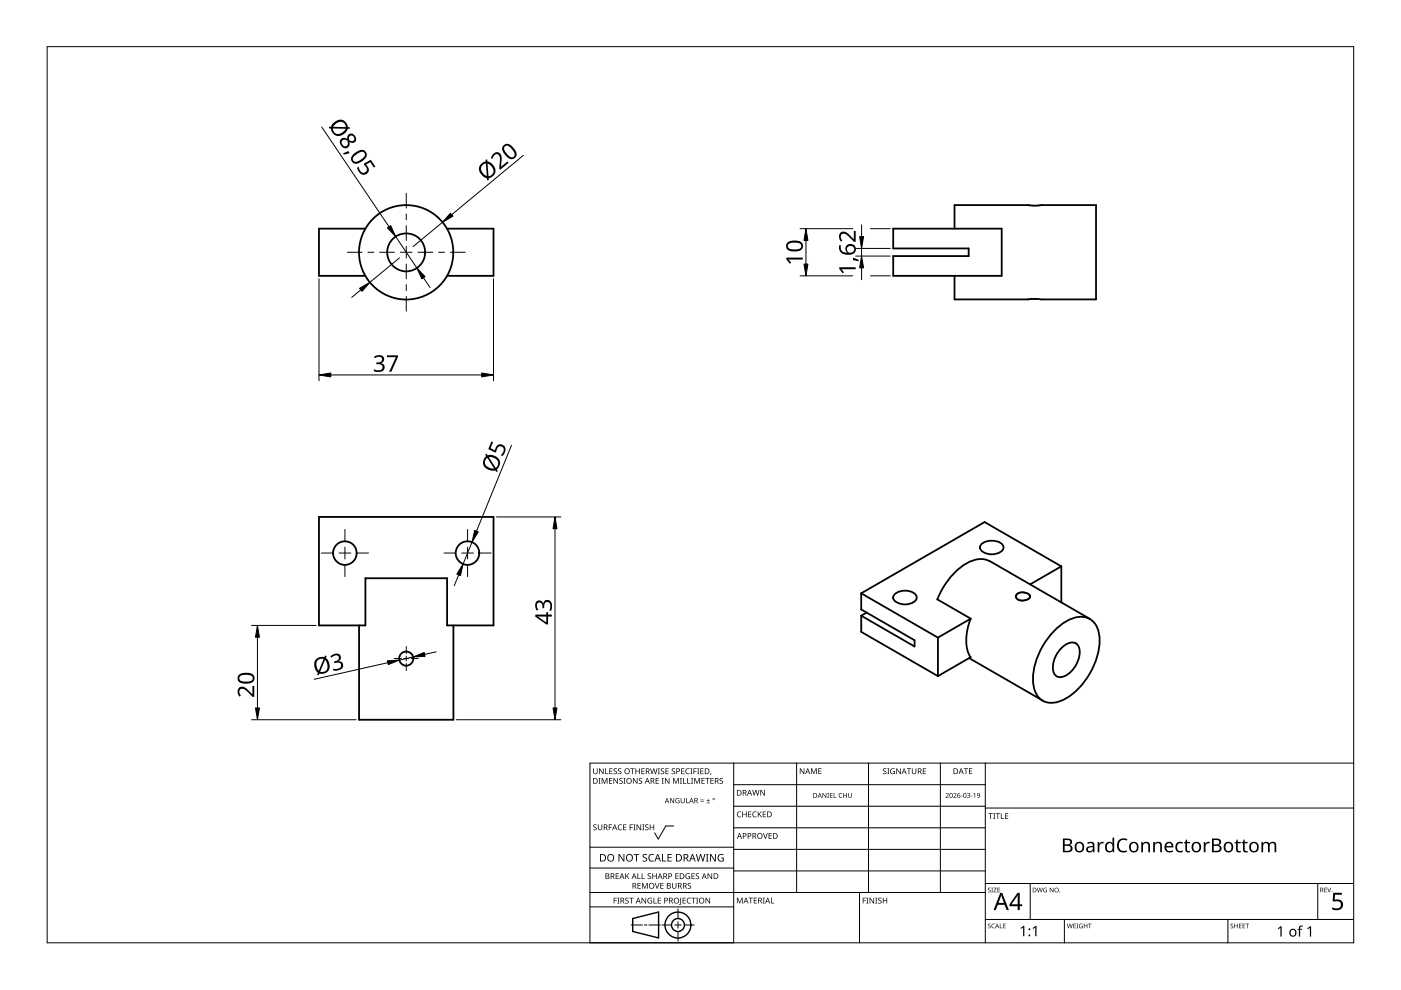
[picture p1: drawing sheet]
<svg xmlns="http://www.w3.org/2000/svg" width="297mm" height="210mm" viewBox="0 0 297 210" stroke-linecap="round" stroke-linejoin="round" font-family="sans-serif">
<g fill="none" stroke="#000" stroke-width=".38">
<path d="M77.5 48.5h-9.9v10h9.9M94.8 48.5h9.8v10h-9.8M189.4 48.5h23v10h-23v-4.2h16v-1.6h-16zM202.4 58.5v5l17.3-.1M202.4 48.5v-5l17 .1 13-.1v20h-11.5M219.7 63.4l1.2 .1M67.6 109.6h37v23h-9.8v-10h-17.3v10h-9.9zM208.1 115.3a3.7 3.7 0 0 1 4.3 0 1.19 1.19 0 0 1 .2 1.3 1.19 1.19 0 0 1-1.1 .7 3.3 3.3 0 0 1-3.6-.8l-.1-.4zM96.1 132.6v20h-20v-20M182.6 125.8l16.3 9.4M182.6 125.8v3.4l11.3 6.5v1.4l-11.3-6.6M182.6 130.5v3.5l16.3 9.4"/>
<path d="M183.7 129.9l-1.1 .6M189.7 126a3.4 3.4 0 0 1 4.6 .3 1.24 1.24 0 0 1-1.2 1.6 3.3 3.3 0 0 1-3.6-.8l-.1-.4zM198.7 127.1a15.5 15.5 0 0 1 7.1-8.1 4.6 4.6 0 0 1 4 0l21.3 12.2M198.7 127.1l7.1 4.1-6.9 4M198.9 135.2v8.2M205.5 139.5l15.6 9M205.8 131.2a9.6 9.6 0 0 0 0 8.2M205.8 139.3l-6.9 4.1M215.6 126a1.87 1.87 0 0 1 2.8 .5 1.84 1.84 0 0 1-3 .1zM223.4 133.9a8.6 8.6 0 0 1 6.2-3.1 4 4 0 0 1 3.5 4 15.1 15.1 0 0 1-7.9 13.7 4 4 0 0 1-6.1-3.5 15 15 0 0 1 4.3-11.1zM225 137.5a2.72 2.72 0 0 1 3.1-1.1 2.71 2.71 0 0 1 .6 3.2 5.4 5.4 0 0 1-3.7 4 1.67 1.67 0 0 1-1.8-2.1 6.2 6.2 0 0 1 1.8-4zM225 120.1v7.6"/>
<path d="M225 120.1l-16.2-9.4-26.2 15.1M225 120.1l-6.6 3.8"/>
<circle cx="86.1" cy="53.5" r="10"/>
<circle cx="86.1" cy="53.5" r="4"/>
<circle cx="73.1" cy="117.3" r="2.49"/>
<circle cx="99.1" cy="117.3" r="2.49"/>
<circle cx="86.1" cy="139.6" r="1.5"/>
</g>
<path d="M10 9.9h277v190h-277z" fill="none" stroke="#000" stroke-width=".21"/>
<g fill="none" stroke="#000" stroke-width=".21">
<path d="M125.1 179.6h30.5M142.8 175.1h-1.6l-1.6 2.8-.8-1.3M155.6 166.4h53.3M155.6 161.8v38.1h-30.5v-38.1h161.9M168.9 161.8v27.4M184.1 161.8v27.4M199.4 161.8v27.4M208.9 170.9h-53.3M208.9 175.5h-53.3M208.9 161.8v38.1M287 171.3h-78.1M125.1 192.3h30.5"/>
<path d="M125.1 189.2h83.8M133.8 196.1h2.4M136.6 196.1h.6M140 196.1h-2.4M140.3 196.1h2.1M143.1 196.1h1.3M143.7 195.4v1.4M143.7 197.5v2M143.7 192.7v2M147.2 196.1h-2.1M155.6 180.1h53.3M155.6 184h-30.5"/>
<path d="M182.2 189.2v10.7M208.9 184.7h-53.3M218.4 187.3v7.6M225.7 194.9v5M260.3 194.9v5M279.4 187.3v7.6M287 194.9h-78.1M287 187.3h-78.1"/>
</g>
<g fill="#000">
<path d="M125.8 174.9l.5-.1h.2l-.1 .2a.25 .25 0 0 0-.3-.1 .25 .25 0 0 0 0 .4 .42 .42 0 0 1 .4 .5 .42 .42 0 0 1-.7 .2v-.1a.27 .27 0 0 0 .5 0 .27 .27 0 0 0-.1-.4l-.4-.2zM125.8 162.9h.1v.8a.32 .32 0 0 0 .3 .3 .32 .32 0 0 0 .3-.3v-.8h.2v.8a.47 .47 0 0 1-.5 .4 .47 .47 0 0 1-.4-.4zM126.9 165h.4l-.1 .1v1l.1 .1h-.4l.1-.1v-1zM126.8 174.8h.1v.8a.32 .32 0 0 0 .3 .3 .32 .32 0 0 0 .3-.3v-.8h.2v.8a.47 .47 0 0 1-.5 .4 .47 .47 0 0 1-.4-.4zM127 162.9h.2l.6 1v-1h.2v1.2h-.2l-.7-1 .1 1h-.2zM127.6 165h.2l.4 1 .4-1h.2v1.2h-.2v-1.1l-.4 1.1h-.1l-.4-1.1v1.1h-.1zM128.3 162.9h.2v1.1h.5v.1h-.7zM129.1 174.8h.7v.1h-.6v.5h.5v.1h-.5v.5h-.1zM129.1 165h.7v.1h-.5v.4h.5v.1h-.5v.4h.5v.2h-.7zM129.2 162.9h.7v.1h-.5v.4h.4v.2h-.4v.4h.5v.1h-.7zM130.1 163l.5-.1 .2 .1v.1a.25 .25 0 0 0-.4-.1 .25 .25 0 0 0 0 .4 .42 .42 0 0 1 .4 .5 .42 .42 0 0 1-.7 .2v-.1a.27 .27 0 0 0 .5 0 .27 .27 0 0 0-.1-.4l-.4-.2zM130.1 165h.1l.7 1v-1h.1v1.2h-.2l-.6-1v1h-.1z"/>
<path d="M131.1 175l.5-.2 .3 .1-.1 .1a.49 .49 0 0 0-.7 .4 .49 .49 0 0 0 .8 .4 .57 .57 0 0 1-.8 0 .57 .57 0 0 1 0-.8zM131.1 163l.4-.1 .2 .1v.1a.25 .25 0 0 0-.4-.1 .25 .25 0 0 0 0 .4 .42 .42 0 0 1 .4 .5 .42 .42 0 0 1-.6 .2v-.1a.27 .27 0 0 0 .4 0 .27 .27 0 0 0-.1-.4l-.3-.2zM131.4 165.1l.4-.2 .2 .1v.1a.25 .25 0 0 0-.4-.1 .25 .25 0 0 0 0 .4l.4 .2v.4l-.4 .2-.3-.1 .1-.1a.27 .27 0 0 0 .4 .1 .27 .27 0 0 0-.1-.4l-.4-.3zM132.2 165h.4l-.1 .1v1l.1 .1h-.4l.1-.1v-1zM132.1 174.8h.7v.1h-.5v.4h.5v.1h-.5v.5h.5v.1h-.7zM133.5 174.8h.7v.1h-.5v.5h.5v.1h-.5v.5h-.2zM133.6 162.9h.9v.1h-.3v1.1h-.2v-1.1h-.4zM134.3 174.8h.4l-.1 .1v1l.1 .1h-.4l.1-.1v-1zM134.2 165h.2l.6 1v-1h.2v1.2h-.2l-.7-1v1h-.1zM134.7 162.9h.2v.5h.6v-.5h.2v1.2h-.2v-.5h-.6v.5h-.2zM135 174.8h.1l.7 1v-1h.1v1.2h-.2l-.6-1v1h-.1zM135.5 165.1l.4-.2 .2 .1v.1a.25 .25 0 0 0-.4-.1 .25 .25 0 0 0 0 .4l.4 .2v.4l-.4 .2-.3-.1 .1-.1a.27 .27 0 0 0 .4 .1 .27 .27 0 0 0-.1-.4l-.3-.3z"/>
<path d="M136.2 174.8h.4l-.1 .1v1l.1 .1h-.4l.1-.1v-1zM136 162.9h.7v.1h-.6v.4h.5v.2h-.5v.4h.6v.1h-.7zM136.8 174.9l.4-.1h.3l-.1 .2a.25 .25 0 0 0-.3-.1 .25 .25 0 0 0 0 .4 .42 .42 0 0 1 .4 .5 .42 .42 0 0 1-.7 .2v-.1a.27 .27 0 0 0 .5 0 .27 .27 0 0 0-.1-.4l-.4-.2zM137.8 174.8h.1v.5h.6v-.5h.2v1.2h-.2v-.6h-.6v.6h-.1zM137.8 162.9h.2l.3 1 .2-1h.2l.3 1 .2-1h.2l-.3 1.2h-.2l-.3-1-.3 1h-.1zM139 165h.7v.1h-.5v.4h.5v.1h-.5v.4h.5v.2h-.7zM139.5 162.9h.4l-.1 .1v1l.1 .1h-.4l.1-.1v-1zM140.3 165h.4l-.1 .1v1l.1 .1h-.4l.1-.1v-1zM140.1 163l.5-.1 .2 .1v.1a.25 .25 0 0 0-.4-.1 .25 .25 0 0 0 0 .4 .42 .42 0 0 1 .4 .5 .42 .42 0 0 1-.7 .2l.1-.1a.27 .27 0 0 0 .4 0 .27 .27 0 0 0-.1-.4l-.4-.2zM141.1 162.9h.7v.1h-.6v.4h.5v.2h-.5v.4h.6v.1h-.7zM141 165h.1l.7 1v-1h.1v1.2h-.1l-.7-1v1h-.1zM142.1 169.2h.1l.6 .9v-.9h.1v1.1h-.1l-.6-.9v.9h-.1z"/>
<path d="M142.5 163l.4-.1 .2 .1v.1a.25 .25 0 0 0-.4-.1 .25 .25 0 0 0 0 .4 .42 .42 0 0 1 .4 .5 .42 .42 0 0 1-.6 .2v-.1a.27 .27 0 0 0 .4 0 .27 .27 0 0 0-.1-.4l-.4-.2zM142.7 165h.2l.4 1 .4-1h.2v1.2h-.1v-1.1l-.4 1.1h-.2l-.4-1.1v1.1h-.1zM143.3 169.3l.5-.1 .3 .1-.1 .1a.45 .45 0 0 0-.7 .3 .45 .45 0 0 0 .6 .5v-.4h-.2v-.1h.4v.6a.6 .6 0 0 1-.8-.2 .6 .6 0 0 1 0-.8zM144.2 165h.4l-.2 .1v1l.2 .1h-.4l.1-.1v-1zM144.8 165h.2v1h.5v.2h-.7zM144.4 162.9h.7v.1h-.5v.4h.5v.2h-.5v.4h.5v.1h-.7zM144.3 169.2h.2v.7a.28 .28 0 0 0 .2 .3 .28 .28 0 0 0 .3-.3v-.7h.2v.7a.42 .42 0 0 1-.5 .4 .42 .42 0 0 1-.4-.4zM145.5 169.2h.1v1h.5v.1h-.6zM145.7 165h.2v1h.5v.2h-.7zM145.5 163.1l.3-.2 .4 .1v.1l-.3-.1a.49 .49 0 0 0-.4 .7 .49 .49 0 0 0 .7 .3 .57 .57 0 0 1-.8-.1 .57 .57 0 0 1 0-.8zM146.4 162.9h.4l-.1 .1v1l.1 .1h-.4l.1-.1v-1zM146.5 165h.5l-.2 .1v1l.2 .1h-.5l.2-.1v-1z"/>
<path d="M147 162.9h.7v.1h-.5v.5h.5v.1h-.5v.5h-.2zM147.2 165h.2l.4 1 .4-1h.2v1.2h-.2l.1-1.1-.5 1.1h-.1l-.4-1.1v1.1h-.1zM147.8 162.9h.5l-.2 .1v1l.2 .1h-.5l.2-.1v-1zM148.5 169.9h.7v.1h-.7zM148.5 169.5h.7v.2h-.7zM148.5 162.9h.7v.1h-.6v.4h.5v.2h-.5v.4h.6v.1h-.7zM148.7 165h.7v.1h-.5v.4h.5v.1h-.5v.4h.5v.2h-.7zM149.8 170.2h.7v.1h-.7zM149.5 165h.9v.1h-.3v1.1h-.2v-1.1h-.4zM150.1 169.4l.1 .3h.3l-.3 .1v.3l-.1-.3h-.3l.3-.1zM150.7 163.9h.1l-.2 .4zM150.6 165h.7v.1h-.5v.4h.5v.1h-.5v.4h.5v.2h-.7z"/>
<path d="M152.6 165.1l.4-.2 .3 .1-.1 .1a.25 .25 0 0 0-.4-.1 .25 .25 0 0 0 0 .4l.4 .2 .1 .4-.4 .2-.4-.1 .1-.1a.27 .27 0 0 0 .5 .1 .27 .27 0 0 0-.1-.4l-.4-.3zM156.4 172.2l.4-.2 .4 .1-.1 .1a.49 .49 0 0 0-.7 .5 .49 .49 0 0 0 .7 .4 .57 .57 0 0 1-.8 0 .57 .57 0 0 1 0-.8zM157.4 172.1h.1v.5h.7v-.5h.1v1.2h-.1v-.6h-.7v.6h-.1zM158.6 172.1h.7v.1h-.5v.4h.5v.1h-.5v.4h.5v.2h-.7zM159.7 172.2l.3-.2 .4 .1v.1h-.3a.49 .49 0 0 0-.4 .6 .49 .49 0 0 0 .7 .3 .57 .57 0 0 1-.8 0 .57 .57 0 0 1 0-.8zM159.5 167.5h.1l.3 1 .3-1h.1l.3 1 .3-1h.1l-.3 1.2h-.2l-.3-1.1-.2 1.1h-.2zM160.7 172.1h.1v.6l.5-.6h.2l-.5 .5 .5 .7h-.1l-.5-.6-.1 .6h-.1zM161.8 176.6h.1l.4 1.1 .3-1.1h.2l-.4 1.2h-.2zM161.2 167.5h.2l.6 1v-1h.2v1.2h-.2l-.7-1v1h-.1zM161.7 172.1h.7v.1h-.5v.4h.5v.1h-.5v.4h.5v.2h-.7zM163 176.6h.6v.2h-.5v.3h.5v.2h-.5v.4h.5v.1h-.6zM169.6 162.9h.2l.6 1v-1h.1v1.2h-.1l-.7-1v1h-.1z"/>
<path d="M172 162.9h.2l.4 1 .3-1h.3v1.2h-.2v-1l-.4 1h-.1l-.4-1.1v1.1h-.1zM173.5 162.9h.7v.1h-.5v.4h.4v.1h-.4v.5h.5v.1h-.7zM174.4 168.1h.1l.6 .9v-.9h.1v1.1h-.2l-.5-.9v.9h-.1zM175.4 168.1h.4l-.2 .1 .2 1h-.4l.1-.1zM176 168.1h.5v.2h-.4v.3h.4v.1h-.4v.4h.4v.1h-.5zM176.8 168.1h.1v1h.4v.1h-.5zM178 168.3l.3-.2 .3 .1-.1 .1a.41 .41 0 0 0-.6 .4 .41 .41 0 0 0 .7 .3 .48 .48 0 0 1-.7 0 .48 .48 0 0 1 .1-.7zM178.8 168.1h.1v.5h.5v-.5h.2v1.1h-.2v-.5h-.5v.5h-.1zM179.8 168.1h.2v.7a.26 .26 0 0 0 .2 .3 .26 .26 0 0 0 .3-.3v-.7h.1v.7a.39 .39 0 0 1-.4 .4 .39 .39 0 0 1-.4-.4zM187.3 163l.4-.1 .2 .1v.1a.25 .25 0 0 0-.4-.1 .25 .25 0 0 0 0 .4 .42 .42 0 0 1 .4 .5 .42 .42 0 0 1-.6 .2v-.1a.27 .27 0 0 0 .4 0 .27 .27 0 0 0-.1-.4l-.3-.2zM188.1 162.9h.5l-.2 .1v1l.2 .1h-.5l.2-.1v-1zM188.9 163.1l.5-.2 .3 .1v.1a.5 .5 0 0 0-.8 .4 .5 .5 0 0 0 .7 .5v-.4h-.3v-.1h.4v.6a.66 .66 0 0 1-.8-.1 .66 .66 0 0 1 0-.9z"/>
<path d="M190 162.9h.2l.7 1-.1-1h.2v1.2h-.2l-.6-1v1h-.2zM192.3 162.9h.9v.1h-.4v1.1h-.2v-1.1h-.3zM193.3 162.9h.2v.8a.32 .32 0 0 0 .3 .3 .32 .32 0 0 0 .3-.3v-.8h.2v.8a.47 .47 0 0 1-.5 .4 .47 .47 0 0 1-.5-.4zM195.7 162.9h.6v.1h-.5v.4h.5v.2h-.5v.4h.5v.1h-.6zM200.5 168.3a.37 .37 0 0 1 .6 0 .37 .37 0 0 1-.2 .5l-.3 .3h.6v.1h-.7l.3-.4a.27 .27 0 0 0 .2-.4 .27 .27 0 0 0-.4-.1zM202.1 168.3a.37 .37 0 0 1 .6 0 .37 .37 0 0 1-.2 .5l-.2 .3h.5v.1h-.7l.3-.4a.27 .27 0 0 0 .3-.4 .27 .27 0 0 0-.5-.1zM203.7 168.7h.4v.1h-.4zM204.4 162.9h.9v.1h-.4v1.1h-.2v-1.1h-.3zM205 168.2l.5-.1 .2 .3a.23 .23 0 0 0-.2 .2 .23 .23 0 0 0 .2 .2l-.2 .4h-.4l-.1-.2a.26 .26 0 0 0 .4 .1 .26 .26 0 0 0 .1-.4l-.3-.1a.23 .23 0 0 0 .3-.1 .23 .23 0 0 0-.1-.3 .23 .23 0 0 0-.3 .1zM205.8 168.7h.4v.1h-.4zM205.4 162.9h.7v.1h-.5v.4h.5v.1h-.5v.5h.5v.1h-.7zM206.4 168.4l.4-.3v1.1h-.2v-.9z"/>
<path d="M209.6 172.4h.9v.2h-.4v1h-.1v-1h-.4zM210.6 172.4h.4l-.1 .1v1l.1 .1h-.4l.1-.1v-1zM211.1 172.4h.9v.2h-.4v1h-.1v-1h-.4zM212.2 172.4h.2v1.1h.5v.1h-.7zM213.1 172.4h.7v.2h-.6v.3h.5v.2h-.5v.4h.6v.1h-.7zM232.7 178.5h.3l.1 .4 .4-.4h.5v.3l-.5 .1-.3 .3-.1 1.5h-.4zM237.2 178.2a1.63 1.63 0 0 1 1.8-.3l-.1 .3a1.14 1.14 0 0 0-1.4 .2 1.14 1.14 0 0 0-.2 1.3 1.11 1.11 0 0 0 1.6 .6v.3a1.52 1.52 0 0 1-1.9-.5 1.52 1.52 0 0 1 .2-1.9zM255.2 178.5h.3l.1 .4 .4-.4h.5v.3l-.5 .1-.3 .3-.1 1.5h-.4zM130.1 190.3h.7v.2h-.5v.4h.4v.1h-.4v.6h-.2zM130.5 185.2h.7v.1h-.5v.4h.5v.1h-.5v.4h.5v.2h-.7zM130.9 190.3h.4l-.1 .2v.9l.1 .2h-.4l.1-.2v-.9zM131.1 181.1h.3l.8 1.3v-1.3h.2v1.6h-.3l-.8-1.4v1.4h-.2z"/>
<path d="M132.6 190.5l.4-.2 .3 .1-.1 .1a.25 .25 0 0 0-.4-.1 .25 .25 0 0 0 0 .4 .4 .4 0 0 1 .5 .3 .4 .4 0 0 1-.3 .5 .4 .4 0 0 1-.5-.2h.1a.27 .27 0 0 0 .5 .1 .27 .27 0 0 0-.1-.5l-.4-.2zM132.6 185.2h.1v.6l.6-.6h.1l-.4 .5 .5 .7h-.2l-.5-.6-.1 .6h-.1zM133.4 190.3h.9v.2h-.4v1.1h-.1v-1.1h-.4zM134.3 181.1h1.2v.2h-.5v1.4h-.2v-1.4h-.5zM135.2 185.2h.1v1h.5v.2h-.6zM135.2 187.2h.6v.1h-.5v.4h.5v.2h-.5v.4h.5v.1h-.6zM136 185.2h.2v1h.5v.2h-.7zM136.1 187.2h.2l.4 1 .4-1h.2v1.2h-.1v-1l-.4 1h-.2l-.4-1 .1 1h-.2zM136 190.3h.2l.7 1.1-.1-1.1h.2v1.3h-.2l-.6-1v1h-.2zM136.3 181.2l.4-.1h.5l-.2 .2a.33 .33 0 0 0-.5 .1 .33 .33 0 0 0 .4 .4 .49 .49 0 0 1 .3 .7 .49 .49 0 0 1-.8 .2l-.2-.1v-.2l.3 .1a.35 .35 0 0 0 .5-.2 .35 .35 0 0 0-.4-.4l-.3-.3zM137.4 190.5l.6-.2 .3 .1-.1 .1a.5 .5 0 0 0-.8 .4 .5 .5 0 0 0 .7 .5v-.3h-.3v-.2h.5v.6a.66 .66 0 0 1-.9-.1 .66 .66 0 0 1 0-.9zM137.4 185.3l.4-.2 .2 .1v.1a.25 .25 0 0 0-.4-.1 .25 .25 0 0 0 0 .4 .42 .42 0 0 1 .4 .6 .42 .42 0 0 1-.6 .2v-.2a.27 .27 0 0 0 .4 .1 .27 .27 0 0 0-.1-.4l-.3-.3z"/>
<path d="M137.7 181.3l.4-.2h.6l-.1 .2-.4-.1a.64 .64 0 0 0-.5 .9 .64 .64 0 0 0 .9 .3v.2a.83 .83 0 0 1-1-.3 .83 .83 0 0 1 .1-1zM138.6 190.3h.1v1.1h.5v.2h-.6zM138.8 187.2h.2l.3 1.1 .4-1.1h.1l-.4 1.2h-.1zM138.3 185.2h.2v.5h.6v-.5h.1v1.2h-.1v-.6h-.6v.6h-.2zM139.5 190.3h.6v.2h-.5v.4h.5v.1h-.5v.4h.5v.2h-.6zM140.4 181.1h.2v1.4h.7v.2h-.9zM140 187.2h.7v.1h-.5v.4h.5v.2h-.5v.4h.5v.1h-.7zM141.5 181.1h.9v.2h-.7v.4h.7v.2h-.7v.6h.7v.2h-.9zM142.5 187.2h.1v.8a.32 .32 0 0 0 .4 .3 .32 .32 0 0 0 .3-.3v-.8h.1v.8a.47 .47 0 0 1-.4 .4 .47 .47 0 0 1-.5-.4zM143.2 185.2h.7v.1h-.6v.4h.5v.1h-.5v.4h.6v.2h-.7zM144.2 190.3h.2v1.3l-.1 .2-.3 .1v-.2l.2-.1zM144.7 190.3h.7v.2h-.5v.4h.5v.1h-.5v.4h.5v.2h-.7z"/>
<path d="M145.5 185.3l.4-.2 .4 .1-.1 .1a.5 .5 0 0 0-.7 .4 .5 .5 0 0 0 .7 .5v-.3h-.3v-.2h.4v.6a.66 .66 0 0 1-.9-.1 .66 .66 0 0 1 .1-.9zM145.8 190.5l.3-.2 .4 .1v.1h-.3a.49 .49 0 0 0-.4 .6 .49 .49 0 0 0 .7 .3 .57 .57 0 0 1-.8 0 .57 .57 0 0 1 0-.8zM145.9 187.3l.4-.1 .2 .1v.1a.25 .25 0 0 0-.4-.1 .25 .25 0 0 0 0 .4l.4 .2v.3l-.4 .2h-.3l.1-.1a.27 .27 0 0 0 .4 0 .27 .27 0 0 0-.1-.4l-.4-.2zM146.6 190.3h.9v.2h-.4v1.1h-.1v-1.1h-.4zM146.6 185.2h.7v.1h-.5v.4h.5v.1h-.5v.4h.5v.2h-.7zM147.6 190.3h.4l-.1 .2v.9l.1 .2h-.4l.1-.2v-.9zM147.6 185.3l.4-.2 .2 .1v.1a.25 .25 0 0 0-.4-.1 .25 .25 0 0 0 0 .4 .42 .42 0 0 1 .4 .6 .42 .42 0 0 1-.7 .2l.1-.2a.27 .27 0 0 0 .4 .1 .27 .27 0 0 0-.1-.4l-.4-.3zM147.5 181.1h.2l.4 1.3 .3-1.3h.2l.4 1.3 .3-1.3h.2l-.4 1.6h-.2l-.4-1.4-.3 1.4h-.2zM149.7 181.1h.5l-.2 .1v1.3l.2 .2h-.5l.1-.2v-1.3zM149.6 190.3h.2l.6 1.1v-1.1h.2v1.3h-.2l-.7-1v1h-.1zM150 185.2h.2l.6 1v-1h.2v1.2h-.2l-.6-1v1h-.2zM150.5 181.1h.3l.8 1.3v-1.3h.2v1.6h-.2l-.9-1.4v1.4h-.2z"/>
<path d="M152.4 181.3l.7-.2h.3l-.1 .2a.65 .65 0 0 0-1 .5 .65 .65 0 0 0 .9 .7v-.5h-.3v-.2h.5v.8a.86 .86 0 0 1-1.1-.2 .86 .86 0 0 1 .1-1.1zM156.2 190.3h.3l.3 1 .4-1h.3v1.2h-.2v-1l-.4 1h-.1l-.4-1v1h-.2zM158.7 190.3h.9v.2h-.3v1h-.2v-1h-.4zM159.8 190.3h.7v.2h-.5v.3h.5v.2h-.5v.4h.5v.1h-.7zM161.7 190.3h.5l-.2 .2v.9l.2 .1h-.5l.2-.1v-.9zM163.5 190.3h.1v1.1h.6v.1h-.7zM182.9 190.3h.7v.2h-.5v.4h.5v.1h-.5v.6h-.2zM183.7 190.3h.4l-.1 .2v.9l.1 .2h-.4l.1-.2v-.9zM184.4 190.3h.1l.7 1v-1h.1v1.3h-.1l-.7-1v1h-.1zM185.6 190.3h.4l-.1 .2v.9l.1 .2h-.4l.1-.2v-.9zM186.2 190.5l.5-.2 .2 .1v.1a.25 .25 0 0 0-.4-.1 .25 .25 0 0 0 0 .4l.4 .2v.4l-.4 .2-.3-.1v-.1a.27 .27 0 0 0 .5 .1 .27 .27 0 0 0-.1-.5l-.4-.2zM187.2 190.3h.1v.6h.6v-.6h.2v1.3h-.2v-.6h-.6v.6h-.1z"/>
<path d="M209.5 188.3l.3-.1 .2 .2a.24 .24 0 0 0-.3-.1 .24 .24 0 0 0-.1 .3 .24 .24 0 0 0 .3 .1l.2 .2-.1 .2-.4 .1-.2-.2a.23 .23 0 0 0 .4 .2 .23 .23 0 0 0 0-.4l-.3-.2zM209.5 195.9l.3-.1 .2 .2a.24 .24 0 0 0-.3-.1 .24 .24 0 0 0-.1 .3 .24 .24 0 0 0 .3 .1 .31 .31 0 0 1 0 .5 .31 .31 0 0 1-.5-.1 .23 .23 0 0 0 .4 .1 .23 .23 0 0 0 0-.4l-.3-.2zM210.2 188.2h.3l-.1 .1 .1 .9h-.3l.1-.1zM210.3 196l.4-.2 .2 .1v.1a.39 .39 0 0 0-.6 .3 .39 .39 0 0 0 .6 .4 .46 .46 0 0 1-.7-.1 .46 .46 0 0 1 .1-.6zM210.7 188.2h.6l-.5 .9h.5v.1h-.7l.5-.9h-.4zM212 195.8h.1v.9l.4 .1h-.5zM211.5 188.2h.5l-.4 .1v.3h.4l-.4 .1v.4l.4 .1h-.5zM212.7 195.8h.5l-.4 .1v.3h.4l-.4 .2v.3l.4 .1h-.5zM216.4 196.8l.6-.5h.2v2.2h-.3v-1.9l-.4 .4zM218.9 196.8l.6-.5h.3v2.2h-.3v-1.9l-.4 .4zM219.8 188.2h.2l.2 .8 .2-.8h.1l.3 .8 .2-.8h.1l-.3 1h-.1l-.2-.8-.3 .8h-.1zM221.3 188.3h.7h-.1a.4 .4 0 0 0-.6 .4 .4 .4 0 0 0 .6 .4v-.3l-.2-.1h.3v.5a.53 .53 0 0 1-.7-.2 .53 .53 0 0 1 0-.7z"/>
<path d="M222.6 188.2h.1l.5 .8v-.8h.1v1h-.1l-.5-.8v.8h-.1zM226.2 195.8h.1l.2 .9 .3-.9h.1l.2 .9 .2-.9h.1l-.2 1h-.1l-.3-.8-.2 .8h-.1zM227.6 195.8h.5l-.4 .1v.3h.4l-.4 .2v.3l.4 .1h-.5zM228.3 195.8h.3l-.1 .1 .1 .9h-.3l.1-.1zM228.9 196l.7-.1-.2 .1a.4 .4 0 0 0-.5 .3 .4 .4 0 0 0 .5 .4v-.3l-.2-.1h.4v.5a.53 .53 0 0 1-.7-.1 .53 .53 0 0 1 0-.7zM229.8 195.8h.1v.4h.5v-.4h.1v1h-.1v-.4h-.5v.4h-.1zM230.7 195.8h.7l-.3 .1v.9h-.1v-.9zM242 178.5h.3v.3a.83 .83 0 0 1 .9-.3 .83 .83 0 0 1 .6 .8v1.4h-.3v-1.4a.59 .59 0 0 0-.8-.5 .59 .59 0 0 0-.4 .8v1.1h-.3zM244.5 178.5h.3v.3a.83 .83 0 0 1 1-.3 .83 .83 0 0 1 .5 .8v1.4h-.3v-1.4a.59 .59 0 0 0-.7-.5 .59 .59 0 0 0-.4 .8v1.1h-.4zM249.5 178.8l.5-.3 .8 .1-.1 .3-.1-.1a.79 .79 0 0 0-1 .9 .79 .79 0 0 0 1.2 .6v.3a1.12 1.12 0 0 1-1.4-.2 1.12 1.12 0 0 1-.1-1.5zM251.5 178h.2v.5h.6v.3h-.6v1.3l.2 .3h.4v.3a.67 .67 0 0 1-1-.6v-1.3h-.3v-.2l.3-.1zM260.9 195.9l.4-.1 .1 .2a.24 .24 0 0 0-.3-.1 .24 .24 0 0 0-.1 .3 .24 .24 0 0 0 .4 .1 .31 .31 0 0 1 0 .5 .31 .31 0 0 1-.5-.1 .23 .23 0 0 0 .3 .1 .23 .23 0 0 0 .1-.4l-.4-.2z"/>
<path d="M261.7 195.8h.1v.4h.5v-.4h.1v1h-.1v-.4h-.5v.4h-.1zM262.2 178h.2v.5h.7v.3h-.7v1.3l.2 .3h.5v.3a.67 .67 0 0 1-1-.6v-1.3h-.3v-.2l.3-.1zM262.7 195.8h.5l-.4 .1v.3h.4l-.4 .2v.3l.4 .1h-.5zM263.5 195.8h.5l-.4 .1v.3h.4l-.4 .2v.3l.4 .1h-.5zM263.7 178h.2v.5h.6v.3h-.6v1.3l.2 .3h.4v.3a.67 .67 0 0 1-1-.6v-1.3h-.3v-.2l.3-.1zM264.1 195.8h.7l-.3 .1v.9h-.1v-.9zM267.5 178.5h.2l.1 .3a.83 .83 0 0 1 1.3 0 .78 .78 0 0 1 .9-.3 .78 .78 0 0 1 .6 .8v1.4h-.4v-1.4a.54 .54 0 0 0-.6-.5 .54 .54 0 0 0-.4 .7v1.2h-.4v-1.4a.55 .55 0 0 0-.6-.5 .55 .55 0 0 0-.4 .8v1.1h-.3zM270.9 196.9l.6-.5h.2v2.2h-.2v-1.9l-.4 .3zM275.5 196.4l.7-.1v.2h-.4l-.1 .2-.1 .2h.5v.2h-.5v1.5h-.2v-1.5h-.3l.3-.2zM277.2 196.9l.6-.5h.2v2.2h-.3v-1.9l-.4 .3zM280.8 188.2h.5l-.4 .1v.3h.4l-.4 .1v.4l.4 .1h-.5zM281.4 188.2h.1l.3 .8 .3-.8h.1l-.3 1h-.1z"/>
<path d="M282.7 189.3h1.8v.4h-1.4l-.1 1.1a1.22 1.22 0 0 1 1.3 .1 1.22 1.22 0 0 1 .4 1.4 1.65 1.65 0 0 1-2.2 .5v-.4a1.18 1.18 0 0 0 1.8-.4 .83 .83 0 0 0-.3-.8 .83 .83 0 0 0-.9-.1l-.6-.1z"/>
<path d="M125.8 165h.3a.54 .54 0 0 1 .6 .6 .56 .56 0 0 1-.6 .6h-.3zM125.9 165.1v.9h.2a.43 .43 0 0 0 .5-.4 .41 .41 0 0 0-.5-.5z"/>
<path d="M128 174.8h.3a.35 .35 0 0 1 .5 .2 .35 .35 0 0 1-.3 .5l.4 .5h-.2l-.3-.5h-.2v.5h-.2zM128.2 174.9v.5h.1a.23 .23 0 0 0 .3-.2 .23 .23 0 0 0-.3-.3z"/>
<path d="M130.3 174.8h.1l.5 1.2h-.2l-.1-.4h-.5l-.2 .4h-.1zM130.3 175l-.2 .5h.4z"/>
<path d="M132.3 163.5a.61 .61 0 0 1 1.2 0 .61 .61 0 0 1-1.2 0zM132.7 163.1l-.1 .4a.45 .45 0 0 0 .5 .4 .45 .45 0 0 0 .3-.5 .45 .45 0 0 0-.5-.4z"/>
<path d="M132.7 165.6a.61 .61 0 0 1 1.2 0 .61 .61 0 0 1-1.2 0zM133.1 165.2a.47 .47 0 0 0-.1 .7 .47 .47 0 0 0 .7-.1 .45 .45 0 0 0 0-.6 .45 .45 0 0 0-.6 0z"/>
<path d="M136.9 162.9h.4a.35 .35 0 0 1 .4 .3 .35 .35 0 0 1-.2 .4l.3 .5h-.2l-.3-.5h-.2v.5h-.2zM137.1 163v.5h.2a.23 .23 0 0 0 .3-.2 .23 .23 0 0 0-.3-.3z"/>
<path d="M137.2 165h.1l.5 1.2h-.2l-.1-.4h-.5l-.1 .4h-.2zM137.2 165.1l-.2 .6h.4z"/>
<path d="M138 165h.3a.35 .35 0 0 1 .4 .2 .35 .35 0 0 1-.2 .4l.3 .6h-.2l-.3-.5h-.2v.5h-.1zM138.1 165.1v.4h.2a.23 .23 0 0 0 .3-.2 .23 .23 0 0 0-.3-.2z"/>
<path d="M141.4 169.2h.1l.4 1.1h-.1l-.2-.3h-.4l-.1 .3h-.2zM141.4 169.3l-.2 .5h.4z"/>
<path d="M143.4 162.9h.3a.41 .41 0 0 1 .5 .5 .41 .41 0 0 1-.6 .3v.4h-.2zM143.6 163v.5a.29 .29 0 0 0 .4-.2 .29 .29 0 0 0-.4-.3z"/>
<path d="M146.5 169.2h.2l.4 1.1h-.2l-.1-.3h-.4l-.2 .3h-.1zM146.6 169.3l-.2 .5h.4z"/>
<path d="M147.2 169.2h.3a.31 .31 0 0 1 .4 .2 .31 .31 0 0 1-.2 .4l.3 .5h-.1l-.3-.5h-.2v.5h-.2zM147.4 169.3v.4h.1a.21 .21 0 0 0 .3-.2 .21 .21 0 0 0-.3-.2z"/>
<path d="M149.4 162.9h.4a.61 .61 0 0 1 .6 .6 .61 .61 0 0 1-.6 .6h-.4zM149.6 163v1h.2a.48 .48 0 0 0 .4-.5 .48 .48 0 0 0-.4-.5z"/>
<path d="M151.1 169.4a.24 .24 0 0 1 .4 0 .24 .24 0 0 1-.4 0zM151.2 169.4a.15 .15 0 0 0 .3 0 .15 .15 0 0 0-.3 0z"/>
<path d="M151.6 165h.3a.35 .35 0 0 1 .4 .2 .35 .35 0 0 1-.2 .4l.3 .6h-.1l-.3-.5h-.3v.5h-.1zM151.7 165.1v.4h.2a.23 .23 0 0 0 .3-.2 .23 .23 0 0 0-.3-.2z"/>
<path d="M156.7 176.6h.2l.4 1.2h-.1l-.2-.3h-.5l-.1 .3h-.2zM156.8 176.8l-.2 .5h.4z"/>
<path d="M156.2 167.5h.4a.61 .61 0 0 1 .6 .6 .61 .61 0 0 1-.6 .6h-.4zM156.4 167.6v1h.2a.49 .49 0 0 0 .4-.4 .49 .49 0 0 0-.3-.6z"/>
<path d="M157.5 167.5h.3a.35 .35 0 0 1 .4 .2 .35 .35 0 0 1-.2 .4l.3 .6h-.1l-.3-.5h-.3v.5h-.1zM157.6 167.6v.5h.2a.23 .23 0 0 0 .3-.3 .23 .23 0 0 0-.3-.2z"/>
<path d="M157.5 176.6h.3a.41 .41 0 0 1 .5 .5 .41 .41 0 0 1-.7 .3v.4h-.1zM157.6 176.8v.4a.29 .29 0 0 0 .5-.2 .29 .29 0 0 0-.5-.2z"/>
<path d="M158.5 176.6h.3a.41 .41 0 0 1 .5 .5 .41 .41 0 0 1-.6 .3v.4h-.2zM158.7 176.8v.4a.29 .29 0 0 0 .4-.2 .29 .29 0 0 0-.4-.2z"/>
<path d="M158.8 167.5h.2l.5 1.2h-.2l-.1-.4h-.5l-.2 .4h-.1zM158.9 167.6l-.2 .6h.4z"/>
<path d="M159.6 176.6h.3a.35 .35 0 0 1 .4 .3 .35 .35 0 0 1-.2 .4l.3 .5h-.2l-.3-.5h-.2v.5h-.1zM159.7 176.8v.4h.2a.23 .23 0 0 0 .3-.2 .23 .23 0 0 0-.3-.2z"/>
<path d="M160.4 177.2a.65 .65 0 0 1 1.3 0 .65 .65 0 0 1-1.3 0zM160.8 176.8l-.1 .4a.45 .45 0 0 0 .5 .4 .45 .45 0 0 0 .4-.5 .45 .45 0 0 0-.5-.4z"/>
<path d="M162.7 172.1h.3a.61 .61 0 0 1 .6 .6 .61 .61 0 0 1-.6 .6h-.3zM162.8 172.2v.9h.2a.48 .48 0 0 0 .5-.4 .48 .48 0 0 0-.5-.5z"/>
<path d="M163.9 176.6h.4a.61 .61 0 0 1 .6 .7 .61 .61 0 0 1-.7 .5h-.3zM164.1 176.8v.9h.1a.48 .48 0 0 0 .5-.4 .48 .48 0 0 0-.4-.5z"/>
<path d="M171.2 162.9h.1l.5 1.2h-.2l-.1-.4h-.5l-.1 .4h-.2zM171.2 163.1l-.1 .5h.3z"/>
<path d="M172.4 168.1h.3a.46 .46 0 0 1 .6 .5 .47 .47 0 0 1-.6 .6h-.3zM172.6 168.3v.8l.3-.1 .2-.2v-.4z"/>
<path d="M173.7 168.1l.6 1.1-.3-.4h-.4l-.3 .4zM173.8 168.3l-.2 .4h.4z"/>
<path d="M191.6 162.9h.2l.4 1.2h-.1l-.2-.4h-.4l-.2 .4h-.1zM191.7 163.1l-.2 .5h.4z"/>
<path d="M194.6 162.9h.3a.35 .35 0 0 1 .5 .2 .35 .35 0 0 1-.3 .5l.4 .5h-.2l-.3-.5h-.3v.5h-.1zM194.7 163v.5h.2a.23 .23 0 0 0 .3-.2 .23 .23 0 0 0-.3-.3z"/>
<path d="M201.4 168.2l.4-.1 .2 .3v.5l-.2 .3-.3-.1-.2-.2zM201.5 168.3l-.1 .2a.38 .38 0 0 0 .3 .5 .41 .41 0 0 0 .2-.4 .41 .41 0 0 0-.4-.3z"/>
<path d="M203.1 168.2l.4-.1-.3 .2-.1 .3a.35 .35 0 0 1 .5 .2 .35 .35 0 0 1-.4 .5 .35 .35 0 0 1-.2-.5zM203.1 168.9a.22 .22 0 0 0 .4 0 .22 .22 0 0 0-.4 0z"/>
<path d="M202.2 162.9h.3a.55 .55 0 0 1 .6 .6 .56 .56 0 0 1-.6 .6h-.3zM202.3 163v1h.2a.48 .48 0 0 0 .5-.5 .48 .48 0 0 0-.5-.5z"/>
<path d="M203.7 162.9h.2l.4 1.2h-.1l-.2-.4h-.5l-.1 .4h-.2zM203.8 163.1l-.2 .5h.4z"/>
<path d="M204.3 168.2l.4-.1 .2 .3v.5l-.2 .3-.3-.1-.1-.2zM204.4 168.3l-.1 .4a.26 .26 0 0 0 .3 .4 .26 .26 0 0 0 .2-.4l-.1-.4z"/>
<path d="M207.2 168.2a.49 .49 0 0 1 .6 .4 .49 .49 0 0 1-.4 .6l-.2-.1 .4-.1 .1-.3a.32 .32 0 0 1-.5 0 .32 .32 0 0 1 0-.5zM207.2 168.5a.25 .25 0 0 0 .5 0 .25 .25 0 0 0-.5 0z"/>
<path d="M225.4 177.8h.8a.76 .76 0 0 1 1 .3 .76 .76 0 0 1-.2 1l-.3 .1a.8 .8 0 0 1 .7 .9 .8 .8 0 0 1-1 .6h-1zM225.7 179.3v1.1h.6a.55 .55 0 0 0 .7-.6 .55 .55 0 0 0-.7-.5zM225.7 178.1v.9h.6a.5 .5 0 0 0 .6-.5 .5 .5 0 0 0-.7-.4z"/>
<path d="M228.1 178.8a1.02 1.02 0 0 1 1.2-.2 1.02 1.02 0 0 1 .6 1 1.06 1.06 0 0 1-1.3 1.1 1.06 1.06 0 0 1-.7-1.6zM228.5 178.9l-.3 .7a.69 .69 0 0 0 .8 .8 .69 .69 0 0 0 .5-1 .64 .64 0 0 0-.4-.6 .64 .64 0 0 0-.6 .1z"/>
<path d="M239.6 178.8a1.02 1.02 0 0 1 1.2-.2 1.02 1.02 0 0 1 .6 1 1.06 1.06 0 0 1-1.3 1.1 1.06 1.06 0 0 1-.7-1.6zM240 178.9l-.2 .7a.69 .69 0 0 0 .7 .8 .69 .69 0 0 0 .5-1 .64 .64 0 0 0-.3-.6 .64 .64 0 0 0-.7 .1z"/>
<path d="M252.9 178.8a1.02 1.02 0 0 1 1.2-.2 1.02 1.02 0 0 1 .6 1 1.06 1.06 0 0 1-1.3 1.1 1.06 1.06 0 0 1-.7-1.6zM253.3 178.9l-.3 .7a.69 .69 0 0 0 .8 .8 .69 .69 0 0 0 .5-1 .64 .64 0 0 0-.4-.6 .64 .64 0 0 0-.6 .1z"/>
<path d="M257 177.8h.8a.76 .76 0 0 1 1 .3 .76 .76 0 0 1-.2 1l-.3 .1a.8 .8 0 0 1 .7 .9 .8 .8 0 0 1-1 .6h-1zM257.3 179.3v1.1h.6a.55 .55 0 0 0 .7-.6 .55 .55 0 0 0-.7-.5zM257.3 178.1v.9h.6a.5 .5 0 0 0 .6-.5 .5 .5 0 0 0-.7-.4z"/>
<path d="M259.7 178.8a1.02 1.02 0 0 1 1.2-.2 1.02 1.02 0 0 1 .6 1 1.06 1.06 0 0 1-1.3 1.1 1.06 1.06 0 0 1-.7-1.6zM260.1 178.9l-.3 .7a.69 .69 0 0 0 .8 .8 .69 .69 0 0 0 .5-1 .64 .64 0 0 0-.4-.6 .64 .64 0 0 0-.6 .1z"/>
<path d="M265.1 178.8a1.03 1.03 0 0 1 1.2-.2 1.03 1.03 0 0 1 .6 1 1.06 1.06 0 0 1-1.3 1.1 1.06 1.06 0 0 1-.7-1.6zM265.5 178.9l-.3 .7a.69 .69 0 0 0 .8 .8 .69 .69 0 0 0 .5-1 .64 .64 0 0 0-.3-.6 .64 .64 0 0 0-.7 .1z"/>
<path d="M128.4 185.2h.3a.31 .31 0 0 1 .5 .1 .31 .31 0 0 1-.3 .4 .33 .33 0 0 1 .3 .4 .33 .33 0 0 1-.4 .3h-.4zM128.5 185.8v.4h.3a.23 .23 0 0 0 .3-.2 .23 .23 0 0 0-.3-.2zM128.5 185.3v.4h.2a.21 .21 0 0 0 .3-.2 .21 .21 0 0 0-.3-.2z"/>
<path d="M127.2 181.1h.5a.71 .71 0 0 1 .8 .8 .73 .73 0 0 1-.8 .8h-.5zM127.4 181.2v1.3h.2a.56 .56 0 0 0 .7-.6 .54 .54 0 0 0-.6-.7z"/>
<path d="M129.5 185.2h.3a.35 .35 0 0 1 .4 .2 .35 .35 0 0 1-.2 .4l.3 .6h-.1l-.3-.5h-.3v.5h-.1zM129.6 185.3v.4h.2a.23 .23 0 0 0 .3-.2 .23 .23 0 0 0-.3-.2z"/>
<path d="M128.9 181.3a.76 .76 0 0 1 1.1 .1 .76 .76 0 0 1-.1 1.1 .76 .76 0 0 1-1.1-.3v-.5zM129.1 181.4a.62 .62 0 0 0-.1 .8 .62 .62 0 0 0 .8 .2l.1-.1a.61 .61 0 0 0 0-.8 .61 .61 0 0 0-.8-.1z"/>
<path d="M131.6 190.3h.3a.35 .35 0 0 1 .4 .3 .35 .35 0 0 1-.2 .4l.3 .6h-.1l-.3-.5h-.3v.5h-.1zM131.7 190.5v.4h.2a.23 .23 0 0 0 .3-.2 .23 .23 0 0 0-.3-.2z"/>
<path d="M131.8 185.2h.1l.5 1.2h-.2l-.1-.4h-.5l-.1 .4h-.2zM131.9 185.3l-.2 .6h.4z"/>
<path d="M132.9 181.3a.76 .76 0 0 1 1.1 .1 .76 .76 0 0 1-.1 1.1 .76 .76 0 0 1-1.1-.3l-.1-.5zM133.1 181.4a.62 .62 0 0 0-.2 .8 .62 .62 0 0 0 .9 .2l.1-.1a.61 .61 0 0 0 0-.8 .61 .61 0 0 0-.8-.1z"/>
<path d="M134.1 187.2h.3a.35 .35 0 0 1 .5 .2 .35 .35 0 0 1-.3 .5l.4 .5h-.2l-.3-.5h-.2v.5h-.2zM134.3 187.3v.5h.1a.23 .23 0 0 0 .3-.2 .23 .23 0 0 0-.3-.3z"/>
<path d="M134.4 185.2h.1l.5 1.2h-.2l-.1-.4h-.5l-.1 .4h-.2zM134.4 185.3l-.2 .6h.4z"/>
<path d="M135.3 190.3h.1l.5 1.3h-.2l-.1-.4h-.5l-.2 .4h-.1zM135.3 190.5l-.2 .5h.4z"/>
<path d="M137.5 187.8a.61 .61 0 0 1 1.2 0 .61 .61 0 0 1-1.2 0zM137.9 187.4a.47 .47 0 0 0-.1 .7 .47 .47 0 0 0 .7 0v-.1a.45 .45 0 0 0 0-.5 .45 .45 0 0 0-.6-.1z"/>
<path d="M139.4 181.1h.1l.6 1.6h-.2l-.1-.5h-.7l-.2 .5h-.2zM139.4 181.3l-.2 .7h.5z"/>
<path d="M139.9 185.2h.1l.5 1.2h-.2l-.1-.4h-.5l-.1 .4h-.2zM139.9 185.3l-.1 .6h.3z"/>
<path d="M140.7 185.2h.3a.35 .35 0 0 1 .4 .2 .35 .35 0 0 1-.2 .4l.3 .6h-.2l-.2-.5h-.3v.5h-.1zM140.8 185.3v.4h.2a.23 .23 0 0 0 .3-.2 .23 .23 0 0 0-.3-.2z"/>
<path d="M141.4 187.2h.3a.31 .31 0 0 1 .5 .2 .31 .31 0 0 1-.2 .4 .33 .33 0 0 1 .2 .4 .33 .33 0 0 1-.4 .2h-.4zM141.5 187.9v.4h.3a.23 .23 0 0 0 .3-.2 .23 .23 0 0 0-.3-.2zM141.5 187.3v.4h.3a.21 .21 0 0 0 .2-.2 .21 .21 0 0 0-.3-.2z"/>
<path d="M140.8 190.3h.4a.41 .41 0 0 1 .4 .5 .41 .41 0 0 1-.6 .3v.5h-.2zM141 190.5v.5a.29 .29 0 0 0 .5-.3 .29 .29 0 0 0-.5-.2z"/>
<path d="M141.9 190.3h.3a.35 .35 0 0 1 .4 .3 .35 .35 0 0 1-.2 .4l.3 .6h-.1l-.3-.5h-.3v.5h-.1zM142 190.5v.4h.2a.23 .23 0 0 0 .3-.2 .23 .23 0 0 0-.3-.2z"/>
<path d="M141.7 185.2h.3a.41 .41 0 0 1 .5 .5 .41 .41 0 0 1-.6 .2v.5h-.2zM141.9 185.3v.5a.29 .29 0 0 0 .4-.3 .29 .29 0 0 0-.4-.2z"/>
<path d="M143.7 187.2h.4a.35 .35 0 0 1 .4 .2 .35 .35 0 0 1-.2 .5l.3 .5h-.2l-.3-.5h-.2v.5h-.2zM143.9 187.3v.5h.2a.23 .23 0 0 0 .3-.2 .23 .23 0 0 0-.3-.3z"/>
<path d="M142.8 191a.61 .61 0 0 1 1.2 0 .61 .61 0 0 1-1.2 0zM143.2 190.6a.47 .47 0 0 0-.1 .7 .47 .47 0 0 0 .7-.1 .45 .45 0 0 0-.1-.6 .45 .45 0 0 0-.5 0z"/>
<path d="M143.3 181.1h.5a.71 .71 0 0 1 .8 .8 .73 .73 0 0 1-.8 .8h-.5zM143.5 181.2v1.3h.2a.56 .56 0 0 0 .7-.6 .54 .54 0 0 0-.6-.7z"/>
<path d="M144.8 187.2h.3a.35 .35 0 0 1 .5 .2 .35 .35 0 0 1-.3 .5l.4 .5h-.2l-.3-.5h-.2v.5h-.2zM145 187.3v.5h.1a.23 .23 0 0 0 .3-.2 .23 .23 0 0 0-.3-.3z"/>
<path d="M144.1 185.2h.4a.61 .61 0 0 1 .6 .6 .61 .61 0 0 1-.6 .6h-.4zM144.3 185.3v.9h.1a.48 .48 0 0 0 .5-.4 .48 .48 0 0 0-.4-.5z"/>
<path d="M144.9 181.1h.5a.45 .45 0 0 1 .5 .3 .45 .45 0 0 1-.3 .6l.5 .7h-.3l-.3-.7h-.4v.7h-.2zM145.1 181.3v.5h.3a.3 .3 0 0 0 .3-.3 .3 .3 0 0 0-.3-.2z"/>
<path d="M146.7 181.1h.2l.6 1.6h-.2l-.2-.5h-.6l-.2 .5h-.2zM146.8 181.3l-.2 .7h.5z"/>
<path d="M148.1 191a.61 .61 0 0 1 1.2 0 .61 .61 0 0 1-1.2 0zM148.4 191a.45 .45 0 0 0 .9 0 .45 .45 0 0 0-.9 0z"/>
<path d="M149.2 185.2h.2l.5 1.2h-.2l-.2-.4h-.4l-.2 .4h-.1zM149.3 185.3l-.2 .6h.4z"/>
<path d="M151.3 185.2h.4a.61 .61 0 0 1 .6 .6 .61 .61 0 0 1-.6 .6h-.4zM151.5 185.3v.9h.1a.48 .48 0 0 0 .5-.4 .48 .48 0 0 0-.4-.5z"/>
<path d="M158.1 190.3h.1l.5 1.2h-.2l-.1-.3h-.5l-.1 .3h-.2zM158.2 190.5l-.2 .5h.4z"/>
<path d="M160.8 190.3h.3a.35 .35 0 0 1 .4 .3 .35 .35 0 0 1-.2 .4l.3 .5h-.1l-.3-.5h-.3v.5h-.1zM160.9 190.5v.4h.2a.23 .23 0 0 0 .3-.2 .23 .23 0 0 0-.3-.2z"/>
<path d="M162.7 190.3h.1l.5 1.2h-.1l-.2-.3h-.5l-.1 .3h-.2zM162.8 190.5l-.2 .5h.4z"/>
<path d="M211.4 195.8l.5 1-.3-.3h-.4l-.2 .3zM211.4 196l-.1 .4h.3z"/>
<path d="M212.1 189.3h.4l1.4 3.7h-.5l-.4-1.2h-1.5l-.4 1.2h-.4zM212.3 189.8l-.6 1.6h1.2z"/>
<path d="M215.7 189.3h.5v2.4h.5v.4h-.5v.9h-.4v-.9h-1.8v-.3zM215.8 189.8l-1.3 1.9h1.3z"/>
<path d="M219 188.2h.3a.44 .44 0 0 1 .4 .5 .45 .45 0 0 1-.5 .5h-.2zM219.1 188.3v.8l.3-.1 .2-.2v-.3z"/>
<path d="M223.5 188.7a.5 .5 0 0 1 1 0 .5 .5 0 0 1-1 0zM223.7 188.7a.36 .36 0 0 0 .7 0 .36 .36 0 0 0-.7 0z"/>
<path d="M230.5 178.7a.9 .9 0 0 1 1-.2 .9 .9 0 0 1 .5 .7v1.5h-.2l-.1-.3a.74 .74 0 0 1-1 .4 .74 .74 0 0 1-.3-1 .74 .74 0 0 1 .9-.4h.4a.51 .51 0 0 0-.2-.6 .51 .51 0 0 0-.6 0l-.3 .1zM230.7 179.8a.48 .48 0 0 0 .3 .7 .48 .48 0 0 0 .7-.4v-.5z"/>
<path d="M234.7 178.6l.6-.1 .6 .3v-1.2h.3v3.1h-.3v-.3a.96 .96 0 0 1-1.3 .2 .96 .96 0 0 1-.3-1.2zM234.9 178.9a.88 .88 0 0 0-.3 .9 .88 .88 0 0 0 .8 .6 .91 .91 0 0 0 .5-.8 .91 .91 0 0 0-.7-.8z"/>
<path d="M247.2 178.8a.94 .94 0 0 1 1.1-.2 .94 .94 0 0 1 .5 1.1h-1.5a.83 .83 0 0 0 .5 .7 .83 .83 0 0 0 .9-.1v.3a1.19 1.19 0 0 1-1.6-.2 1.19 1.19 0 0 1 .1-1.6zM247.5 178.9l-.2 .5h1.1a.54 .54 0 0 0-.3-.6 .54 .54 0 0 0-.6 .1z"/>
<path d="M273.6 197.1a.82 .82 0 0 1 1.2 .1 .82 .82 0 0 1-.2 1.2 .82 .82 0 0 1-1.2-.4zM273.8 197.2a.58 .58 0 0 0-.1 .9 .58 .58 0 0 0 .8 0l.1-.2a.53 .53 0 0 0-.1-.6 .53 .53 0 0 0-.7-.1z"/>
<path d="M279.9 188.2h.3a.28 .28 0 0 1 .3 .2 .28 .28 0 0 1-.1 .3l.2 .5-.4-.4h-.1v.4h-.2zM280.1 188.3v.4h.1a.19 .19 0 0 0 .2-.2 .19 .19 0 0 0-.2-.2z"/>
<circle cx="218.3" cy="198.3" r=".2"/>
<circle cx="218.3" cy="197" r=".2"/>
<circle cx="224.7" cy="189.1" r=".09"/>
<circle cx="282.4" cy="189.1" r=".09"/>
</g>
<g fill="none" stroke="#000" stroke-width=".3">
<path d="M134.1 194.7l5.5-1.3v5.5l-5.5-1.4z"/>
<circle cx="143.7" cy="196.1" r="2.74"/>
<circle cx="143.7" cy="196.1" r="1.37"/>
</g>
<g fill="none" stroke="#000" stroke-width=".21">
<path d="M73.6 53.5h3.2M78 53.5h1.3M80.5 53.5h3.1M86.1 41v3.1M86.1 45.4v1.2M86.1 47.9v3.1M86.1 52.2v2.5M86.1 56v3.1M87.4 53.5h-2.5M91.8 53.5h-3.2M94.3 53.5h-1.3M98.6 53.5h-3.1"/>
<path d="M86.1 60.4v1.2M86.1 62.9v3.1M68.1 117.3h2.5M73.1 112.3v2.5M73.1 116v2.5M73.1 119.8v2.5M74.4 117.3h-2.5M78.1 117.3h-2.5M94.1 117.3h2.5M99.1 119.8v2.5M99.1 112.3v2.5M99.1 116v2.5"/>
<path d="M100.4 117.3h-2.5M104.1 117.3h-2.5M83.6 139.6h1.5M86.1 137.1v1.5M86.1 139.1v1.1M86.7 139.6h-1.1M88.7 139.6h-1.5M86.1 140.7v1.5"/>
</g>
<g fill="none" stroke="#000" stroke-width=".21">
<path d="M68.2 26.9l14.3 21.2M111 32.9l-15.2 12.6M67.6 59.1v21.6M83.9 50.1l4.5 6.7M84.7 54.7l-6.3 5.2M89.8 58.9l1.4 2.1M93.8 47.1l-6.2 5.2M104.6 59.1v21.6M170.9 51v5M180.8 48.5h-11.2M180.8 58.5h-11.2M182.7 52.7v1.6"/>
<path d="M182.7 56.8v2.5M182.7 47.7v2.5M188.8 52.7h-7.4M188.8 54.3h-7.4M188.8 48.5h-4.3M188.8 58.5h-4.3M70.1 79.5h32M76.5 61.5l-1.9 1.5M108.4 94.4l-7.4 18.2M100.1 114.9l-1.9 4.7M105.3 109.6h13.6M117.7 112.1v38"/>
<path d="M53.3 132.6h13.7M54.6 135.1v15M87.6 139.3l-2.9 .7M92.5 138.2l-2.5 .5M97.2 121.9l-.9 2.3M53.3 152.6h22.2M82.2 140.5l-15.6 3.5M118.9 152.6h-22.1"/>
</g>
<g fill="#000" stroke="#000" stroke-width=".21">
<path d="M82.1 48.3l.7-.5 1.1 2.3zM88.4 56.8l1.7 1.9-.7 .4zM95.5 45.2l.5 .6-2.2 1.3zM170.9 48.5l.4 2.5h-.8zM170.5 56h.8l-.4 2.5zM182.7 54.3l.4 2.5h-.8zM182.3 50.2h.8l-.4 2.5zM67.6 79.5l2.5-.4v.8zM76.2 61.1l2.2-1.2-1.6 1.9zM102.1 79.1l2.5 .4-2.5 .4zM100.6 112.5l.8 .3-1.3 2.1zM117.7 109.6l.4 2.5h-.8z"/>
<path d="M54.6 132.6l.4 2.5h-.8zM87.6 139.3l2.3-1 .2 .9zM98.2 119.6l-.6 2.4-.7-.3zM54.2 150.1h.8l-.4 2.5zM82.1 140.1l2.6-.1-2.4 .9zM117.3 150.1h.8l-.4 2.5z"/>
</g>
<g fill="#000">
<path d="M72.7 32.5l1.2-.5 .2 .4-1.2 .4zM75.7 35.6l.4-.3a1.03 1.03 0 0 0 .3 1.1 1.03 1.03 0 0 0 1.1 .1 .93 .93 0 0 0-.3-1.6v-.2l1.4-.8 1 1.4-.3 .2-.8-1.1-.9 .5a1.17 1.17 0 0 1 .2 1.9 1.17 1.17 0 0 1-1.9-.6zM104.5 32.8a1.06 1.06 0 0 1 1.3-.4 1.06 1.06 0 0 1 .6 1.2l-.2 1.7 1.4-1.1 .2 .3-1.7 1.5-.3-.3 .2-1.6a.98 .98 0 0 0-.9-1.4l-.3 .3-.3 .6h-.4zM166.7 54.6h3.5v.4h-3l.5 .7-.2 .2-.8-.9zM180.9 54.7l1.1 .4v.3l-1.1-.2zM177.9 56.7h3.5v.4h-3l.6 .6-.3 .3-.8-1zM178.1 49.4a1.5 1.5 0 0 1 2.2 .6l.7 .7v-1.7h.4v2.3h-.3l-1.2-1.1a.98 .98 0 0 0-1.6-.3v.5l.3 .6-.3 .2a1.47 1.47 0 0 1-.2-1.8zM79.3 75.7a1.25 1.25 0 0 1 1.2-.5 1.25 1.25 0 0 1 .9 1 .85 .85 0 0 1-.7 .8 .93 .93 0 0 1 .9 1 .93 .93 0 0 1-1.1 .9l-1.2-.2v-.4a1.24 1.24 0 0 0 1.8-.3 .71 .71 0 0 0-1-.8h-.3v-.4a.81 .81 0 0 0 .9 0 .81 .81 0 0 0 .3-.8 1.02 1.02 0 0 0-1.5-.1zM82 75.3h2.4v.4l-1.4 3.1h-.5l1.4-3.1h-1.9zM104.2 93.6l.3 .1-.5 1.3 .9 .5 .2-.5a1.13 1.13 0 0 1 1.7-.6 1.13 1.13 0 0 1 .1 1.8l-.4 .5-.3-.2a1.03 1.03 0 0 0 .6-.8 1.03 1.03 0 0 0-.5-1 .93 .93 0 0 0-1.1 1.1l-.2 .2-1.5-.8zM70.2 139a1.16 1.16 0 0 1 2.1 .2 .85 .85 0 0 1-.6 1 .93 .93 0 0 1 1.1 .8 .93 .93 0 0 1-.8 1.1l-1.3 .1-.1-.4a1.24 1.24 0 0 0 1.7-.7 .71 .71 0 0 0-1.1-.6l-.3 .1-.1-.3a.81 .81 0 0 0 .8-.3 .81 .81 0 0 0 .1-.9 1.02 1.02 0 0 0-1.4 .3l-.3-.2zM113.7 127.6a.85 .85 0 0 1 .9-.3 .85 .85 0 0 1 .6 .7 .93 .93 0 0 1 1-.8 .93 .93 0 0 1 .8 1l-.1 1.3h-.4a1.24 1.24 0 0 0-.3-1.8 .71 .71 0 0 0-.8 .9v.4h-.4a.81 .81 0 0 0 0-.9 .81 .81 0 0 0-.9-.3 1.02 1.02 0 0 0 0 1.5l-.3 .2a1.65 1.65 0 0 1-.1-1.9z"/>
<path d="M50.6 145.9a1.5 1.5 0 0 1 2.2 .6l.7 .7v-1.8h.4v2.4h-.3l-1.2-1.1a.98 .98 0 0 0-1.6-.3v.5l.3 .6-.3 .2a1.47 1.47 0 0 1-.2-1.8z"/>
<path d="M69.7 26.9h.5a1.84 1.84 0 0 1 1.5-1.5 1.84 1.84 0 0 1 1.9 .9l.2 .7h.3v.3h-.4a1.8 1.8 0 0 1-1.8 1.5 1.8 1.8 0 0 1-1.7-1.6h-.5zM70.6 27.2a1.24 1.24 0 0 0 .9 1.2 1.24 1.24 0 0 0 1.3-.5l.5-.6zM70.9 26.5l-.3 .4 2.7 .1a1.23 1.23 0 0 0-.9-1.2 1.23 1.23 0 0 0-1.3 .5z"/>
<path d="M72.3 29.5a.99 .99 0 0 1 1.3-.1 .89 .89 0 0 1 .6-1 .89 .89 0 0 1 1.1 .4 .87 .87 0 0 1 0 1.3 .87 .87 0 0 1-1.2 0 1 1 0 0 1-.7 1.3 1 1 0 0 1-1.2-.8l-.2-.6zM72.4 30.3a.69 .69 0 0 0 1.3 0 .69 .69 0 0 0-1.3 0zM73.9 29.4a.6 .6 0 0 0 1.2 0 .6 .6 0 0 0-1.2 0z"/>
<path d="M74.8 32.8a2.2 2.2 0 0 1 2.5-.9 1.24 1.24 0 0 1-.4 2.2 1.5 1.5 0 0 1-2.3 .1l-.2-.7zM75.1 33.1a.68 .68 0 0 0-.1 1 .68 .68 0 0 0 .9 .1 1.91 1.91 0 0 0 1.5-1.6 .8 .8 0 0 0-1.4-.1z"/>
<path d="M102 34.7l1-.5-.1-.4h.4v.4a1.8 1.8 0 0 1 1.7 1.7 1.8 1.8 0 0 1-1.4 1.9v.4h-.3v-.4a1.9 1.9 0 0 1-1.3-3.1zM103.4 34.7l.2 2.7a1.18 1.18 0 0 0 1-.9 1.18 1.18 0 0 0-.4-1.2zM102.3 35l-.1 .1a1.15 1.15 0 0 0 .2 1.6l.8 .6-.2-2.7z"/>
<path d="M106.7 30.8a1.38 1.38 0 0 1 2.2 .6 1.36 1.36 0 0 1 .1 2.2 1.57 1.57 0 0 1-2-.9l-.5-1.1zM107.1 31a1.34 1.34 0 0 0 .6 1.8l.2 .3a.69 .69 0 0 0 1 .1 .69 .69 0 0 0 0-1 1.91 1.91 0 0 0-1.7-1.3z"/>
<path d="M166.9 51.5l.6-.4 1-.1a1.36 1.36 0 0 1 1.7 1.3 1.57 1.57 0 0 1-2 1 1.2 1.2 0 0 1-1.3-.4 1.2 1.2 0 0 1-.1-1.3zM167.2 51.7a.75 .75 0 0 0 0 .9 .75 .75 0 0 0 .9 .3l1-.1a.69 .69 0 0 0 .8-.6 .69 .69 0 0 0-.8-.7h-1.3z"/>
<path d="M177.9 52h.4a1.18 1.18 0 0 0 1.3 1.6 1.08 1.08 0 0 1-.1-1.6 1.08 1.08 0 0 1 1.7 0 1.28 1.28 0 0 1 0 1.6 1.28 1.28 0 0 1-1.5 .4 1.58 1.58 0 0 1-1.8-2zM179.6 52.8a.76 .76 0 0 0 1.5 0 .76 .76 0 0 0-1.5 0z"/>
<path d="M102.9 96.4l.3-.2 .2 .3 .7-.1 .7 .2a1.63 1.63 0 0 1 1.2 1.3 1.63 1.63 0 0 1-.7 1.6l.2 .4-.3 .2-.2-.4a1.84 1.84 0 0 1-2-.4 1.84 1.84 0 0 1-.3-2.1l.4-.5zM103.6 96.9l1.5 2.3a1.18 1.18 0 0 0 .5-1.2 1.18 1.18 0 0 0-1-.9zM103.2 97.2l-.4 .6a1.45 1.45 0 0 0 1.7 1.6l.3-.1-1.5-2.2z"/>
<path d="M113.5 130.3h2.3v-.5h.4v.5h.8v.4h-.8v1.7h-.4l-2.3-1.6zM114 130.7l1.8 1.3v-1.3z"/>
<path d="M50.6 143.1a2.6 2.6 0 0 1 3.2 .2 1.22 1.22 0 0 1-.2 1.3 1.22 1.22 0 0 1-1.2 .4 1.53 1.53 0 0 1-2-1.1zM50.9 143.3a.75 .75 0 0 0 0 1 .75 .75 0 0 0 .9 .2h1a.69 .69 0 0 0 .8-.7 .69 .69 0 0 0-.8-.7h-1.3z"/>
<path d="M67 139.8l.2-.2a1.92 1.92 0 0 1 1.6-.3l.1-.3 .3 .1-.1 .4 .4 .5 .3 .7a1.63 1.63 0 0 1-.4 1.7 1.63 1.63 0 0 1-1.7 .4l-.1 .4-.4-.2 .2-.4a2.18 2.18 0 0 1-.4-2.8zM68.9 139.9l-1 2.5a1.23 1.23 0 0 0 1.4-.4 1.23 1.23 0 0 0 0-1.5zM67.4 140a1.79 1.79 0 0 0 .2 2.2l1-2.5h-.6z"/>
</g>
</svg>
